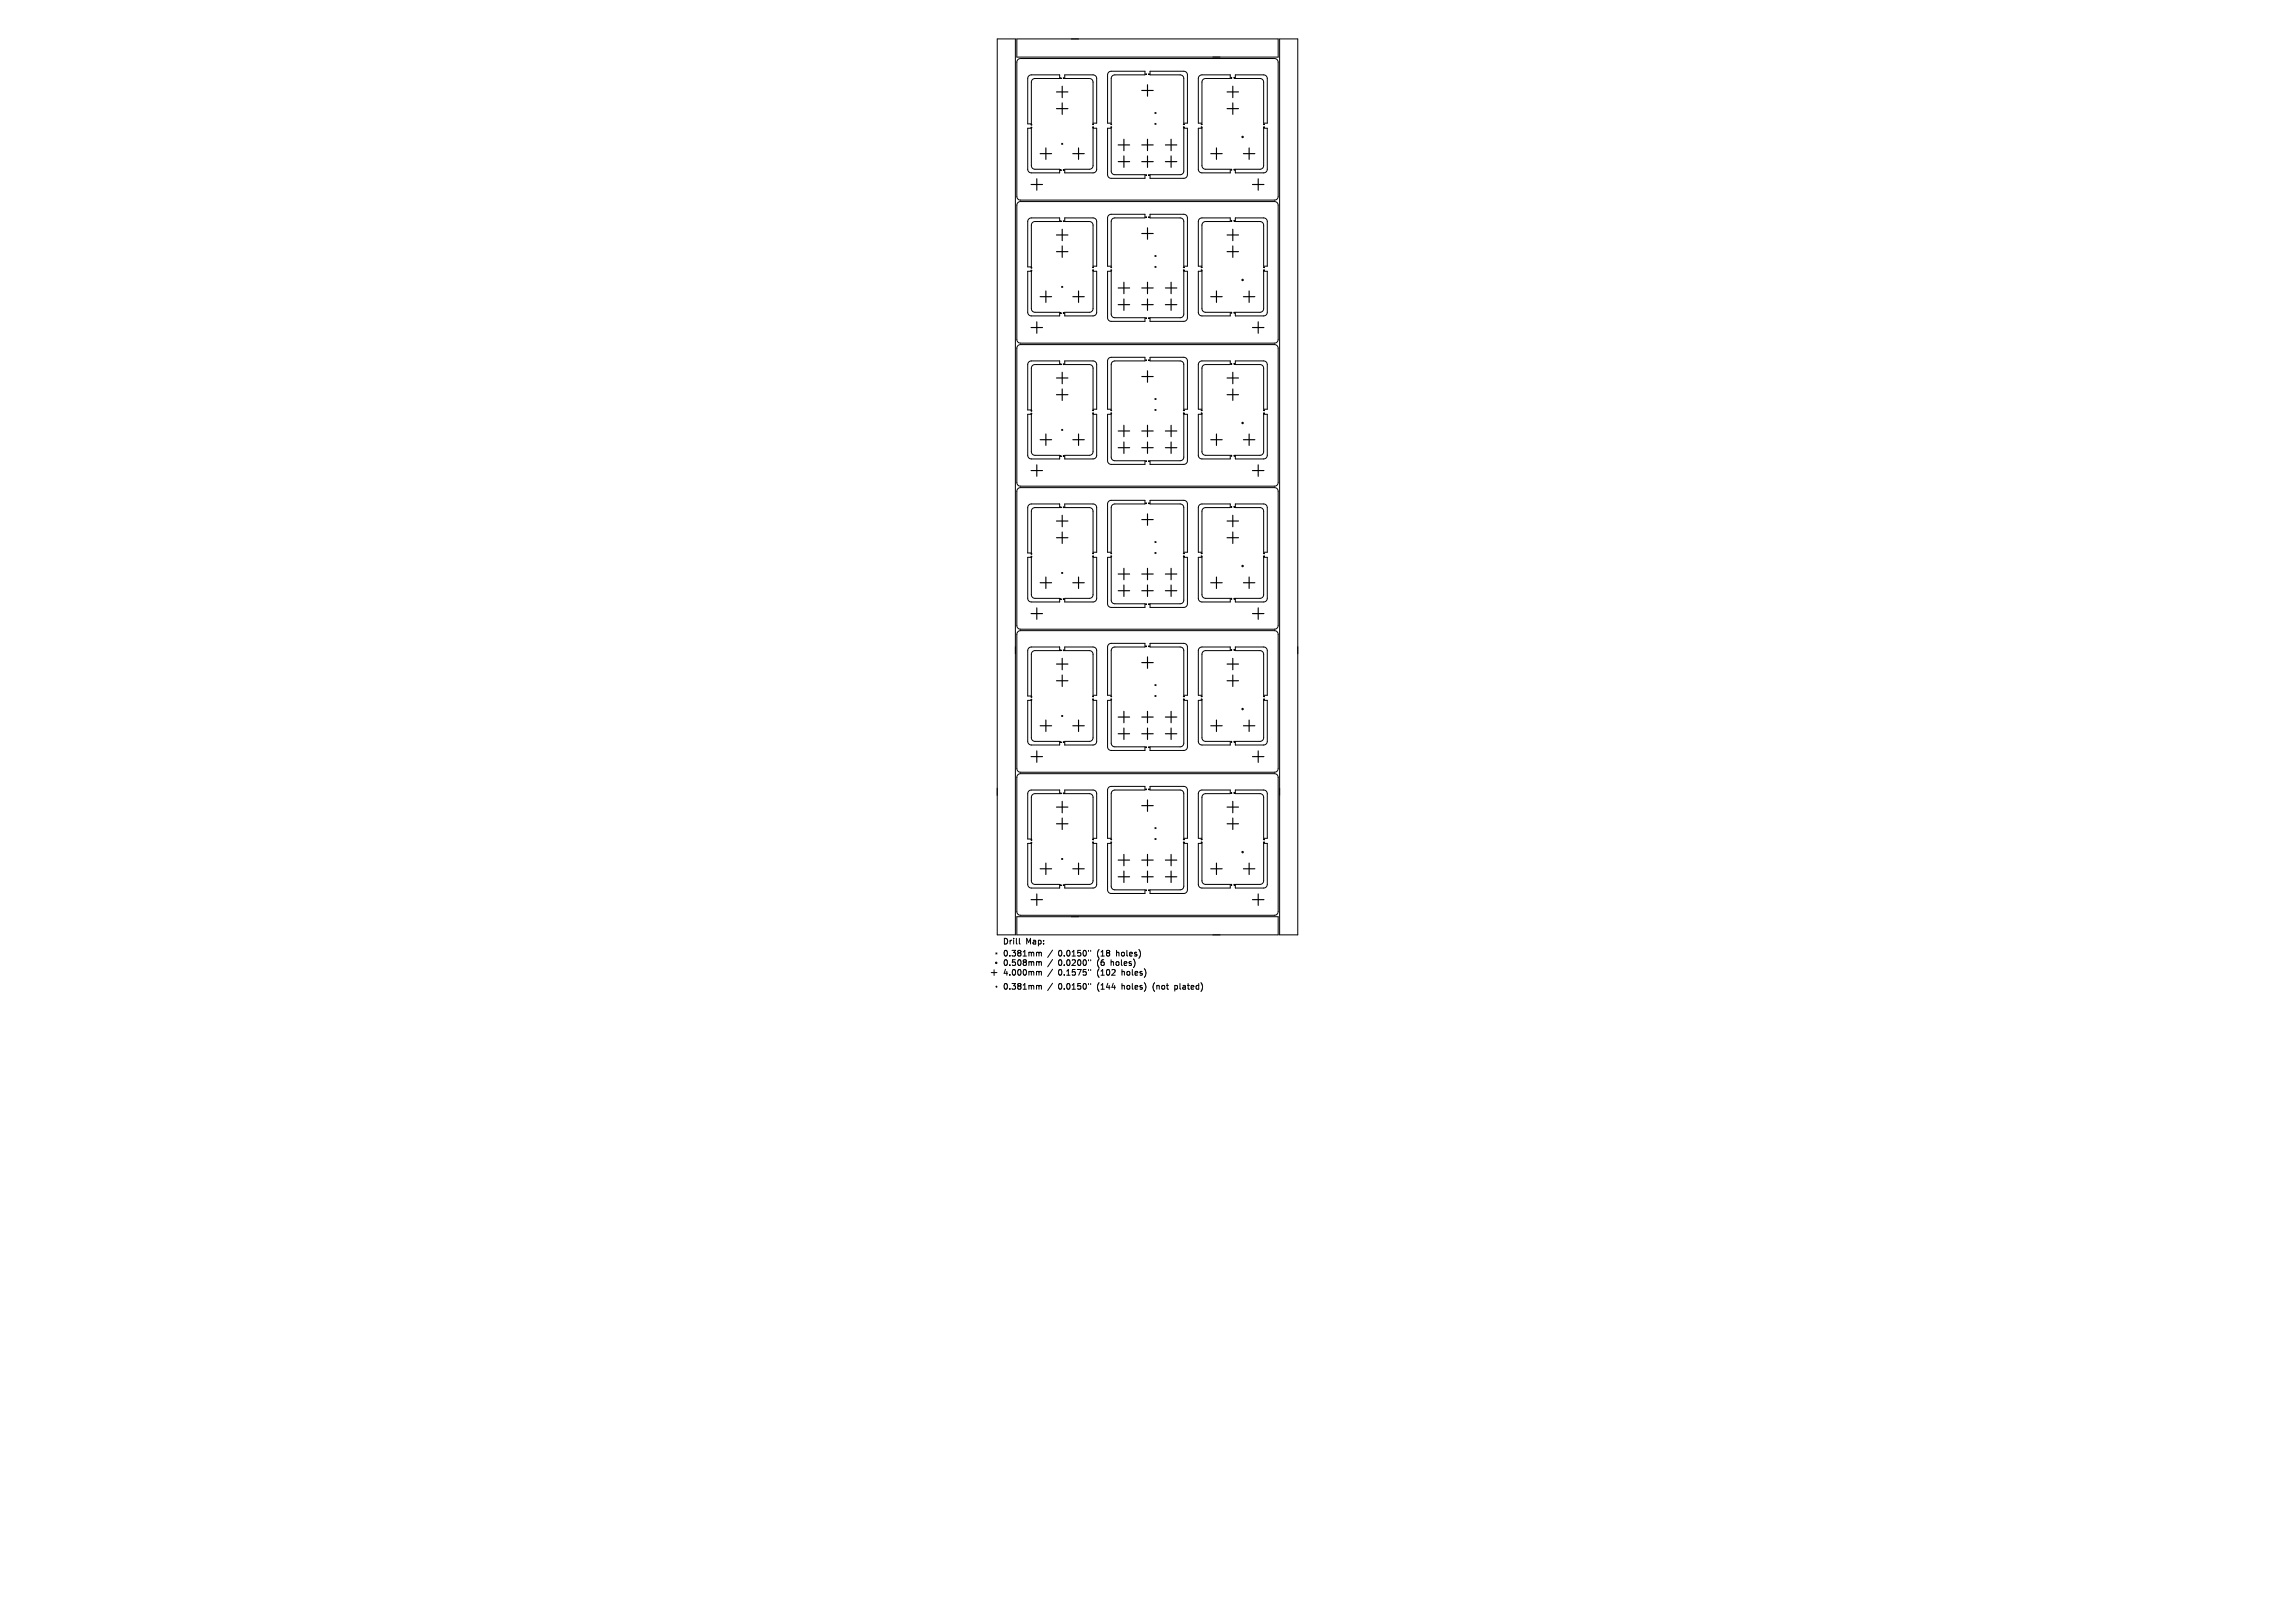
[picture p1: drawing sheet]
<svg xmlns="http://www.w3.org/2000/svg" width="297mm" height="210mm" viewBox="0 0 297 210" stroke-linecap="round" stroke-linejoin="round" font-family="sans-serif">
<defs><g id="words">
<g font-size="1">
<text x="129.8" y="122.3">Drill</text>
<text x="129.8" y="123.9">0.381mm</text>
<text x="129.8" y="125.1">0.508mm</text>
<text x="132.7" y="122.3">Map:</text>
<text x="136.9" y="123.9">0.0150&quot;</text>
<text x="136.9" y="125.1">0.0200&quot;</text>
<text x="142" y="123.9">(18</text>
<text x="142" y="125.1">(6</text>
<text x="143.9" y="125.1">holes)</text>
<text x="144.6" y="123.9">holes)</text>
<text x="129.8" y="126.3">4.000mm</text>
<text x="129.8" y="128.1">0.381mm</text>
<text x="136.9" y="126.3">0.1575&quot;</text>
<text x="136.9" y="128.1">0.0150&quot;</text>
<text x="142" y="126.3">(102</text>
<text x="142" y="128.1">(144</text>
<text x="145.3" y="126.3">holes)</text>
<text x="145.3" y="128.1">holes)</text>
<text x="149.4" y="128.1">(not</text>
<text x="152.3" y="128.1">plated)</text>
</g>
</g></defs>
<g fill="none" stroke="#000" stroke-width=".13">
<path d="M129.1 5h2.3v116h-2.3zM131.6 5h33.8v2.4h-33.8zM131.7 7.7l.4-.1h32.8a.47 .47 0 0 1 .5 .4v17.4a.47 .47 0 0 1-.5 .5h-32.8a.47 .47 0 0 1-.5-.5v-17.4zM133 16.6h.5v4.8a.47 .47 0 0 0 .4 .5h3.2v.5h-3.6a.47 .47 0 0 1-.5-.5zM133.1 9.8l.4-.1h3.6v.5h-3.2a.47 .47 0 0 0-.4 .4v5.4h-.5v-5.8zM133.4 16.1h.1v.1h-.1zM133.4 16.4h.1v.1h-.1zM137.2 10.1h.1v.1h-.1zM137.4 18.5l.1 .2M137.5 18.5l-.1 .2M137.6 10.1h.1v.1h-.1zM137.8 9.7h3.7a.47 .47 0 0 1 .4 .5v5.7h-.4v-5.3a.47 .47 0 0 0-.5-.4h-3.2z"/>
<path d="M141.4 16h.1v.1h-.1zM141.4 16.4h.1v.1h-.1zM141.5 16.6h.4v5.3a.47 .47 0 0 1-.4 .5h-3.7v-.5h3.2a.47 .47 0 0 0 .5-.5zM143.3 16.6h.5v5.5a.47 .47 0 0 0 .5 .5h3.9v.5h-4.4a.47 .47 0 0 1-.5-.5zM143.5 9.4l.3-.2h4.4v.5h-3.9a.47 .47 0 0 0-.5 .5v5.7h-.5v-6.2zM143.8 16h.1v.1h-.1zM143.8 16.4h.1v.1h-.1zM148.3 9.5h.1v.1h-.1zM148.6 9.5h.1v.1h-.1zM148.8 9.2h4.4a.47 .47 0 0 1 .5 .5v6.2h-.5v-5.7a.47 .47 0 0 0-.5-.5h-3.9zM149.5 14.5l.1 .2M149.5 16l.1 .1"/>
<path d="M149.6 14.5l-.1 .2M149.6 16l-.1 .1M153.1 16h.1v.1h-.1zM153.1 16.4h.1v.1h-.1zM153.2 16.6h.5v6a.47 .47 0 0 1-.5 .5h-4.4v-.5h3.9a.47 .47 0 0 0 .5-.5zM155.1 16.6h.4v4.8a.47 .47 0 0 0 .5 .5h3.2v.5h-3.7a.47 .47 0 0 1-.4-.5zM155.2 9.8l.3-.1h3.7v.5h-3.2a.47 .47 0 0 0-.5 .4v5.3h-.4v-5.7zM155.5 16v.1zM155.5 16.4v.1zM159.3 10h.1v.1h-.1zM159.7 10h.1v.1h-.1zM159.9 9.7h3.6a.47 .47 0 0 1 .5 .5v5.7h-.5v-5.3a.47 .47 0 0 0-.4-.4h-3.2z"/>
<path d="M163.5 16h.1v.1h-.1zM163.5 16.4h.1v.1h-.1zM163.5 16.6h.5v5.3a.47 .47 0 0 1-.5 .5h-3.6v-.5h3.2a.47 .47 0 0 0 .4-.5zM165.6 5h2.3v116h-2.3zM131.7 26.2l.4-.1h32.8a.47 .47 0 0 1 .5 .5v17.3a.47 .47 0 0 1-.5 .5h-32.8a.47 .47 0 0 1-.5-.5v-17.3zM133 35.1h.5v4.8a.47 .47 0 0 0 .4 .5h3.2v.5h-3.6a.47 .47 0 0 1-.5-.5zM133.1 28.4l.4-.2h3.6v.5h-3.2a.47 .47 0 0 0-.4 .4v5.4h-.5v-5.8zM133.4 34.6h.1v.1h-.1zM133.4 35h.1v.1h-.1zM137.2 21.9h.1v.1h-.1zM137.2 28.6h.1v.1h-.1zM137.4 37l.1 .2"/>
<path d="M137.5 37l-.1 .2M137.6 21.9h.1v.1h-.1zM137.6 28.6h.1v.1h-.1zM137.8 28.2h3.7a.47 .47 0 0 1 .4 .5v5.7h-.4v-5.3a.47 .47 0 0 0-.5-.4h-3.2zM141.4 34.5h.1v.1h-.1zM141.4 34.9h.1v.1h-.1zM141.5 35.1h.4v5.3a.47 .47 0 0 1-.4 .5h-3.7v-.5h3.2a.47 .47 0 0 0 .5-.5zM143.3 35.1h.5v5.5a.47 .47 0 0 0 .5 .5h3.9v.5h-4.4a.47 .47 0 0 1-.5-.5zM143.5 27.9l.3-.2h4.4v.5h-3.9a.47 .47 0 0 0-.5 .5v5.7h-.5v-6.2zM143.8 34.5h.1v.1h-.1zM143.8 34.9h.1v.1h-.1zM148.3 22.6h.1v.1h-.1z"/>
<path d="M148.3 28.1h.1v.1h-.1zM148.6 22.6h.1v.1h-.1zM148.6 28.1h.1v.1h-.1zM148.8 27.7h4.4a.47 .47 0 0 1 .5 .5v6.2h-.5v-5.7a.47 .47 0 0 0-.5-.5h-3.9zM149.5 33.1l.1 .1M149.5 34.5l.1 .1M149.6 33.1l-.1 .1M149.6 34.5l-.1 .1M153.1 34.5h.1v.1h-.1zM153.1 34.9h.1v.1h-.1zM153.2 35.1h.5v6a.47 .47 0 0 1-.5 .5h-4.4v-.5h3.9a.47 .47 0 0 0 .5-.5zM155.1 35.1h.4v4.8a.47 .47 0 0 0 .5 .5h3.2v.5h-3.7a.47 .47 0 0 1-.4-.5z"/>
<path d="M155.2 28.4l.3-.2h3.7v.5h-3.2a.47 .47 0 0 0-.5 .4v5.3h-.4v-5.7zM155.5 34.5v.1zM155.5 34.9v.1zM159.3 21.9h.1v.1h-.1zM159.3 28.5h.1v.1h-.1zM159.7 21.9h.1v.1h-.1zM159.7 28.5h.1v.1h-.1zM159.9 28.2h3.6a.47 .47 0 0 1 .5 .5v5.7h-.5v-5.3a.47 .47 0 0 0-.4-.4h-3.2zM163.5 34.5h.1v.1h-.1zM163.5 34.9h.1v.1h-.1zM163.5 35.1h.5v5.3a.47 .47 0 0 1-.5 .5h-3.6v-.5h3.2a.47 .47 0 0 0 .4-.5zM131.7 44.7l.4-.1h32.8a.47 .47 0 0 1 .5 .5v17.3a.47 .47 0 0 1-.5 .5h-32.8a.47 .47 0 0 1-.5-.5v-17.3z"/>
<path d="M133 53.6h.5v4.8a.47 .47 0 0 0 .4 .5h3.2v.5h-3.6a.47 .47 0 0 1-.5-.5zM133.1 46.9l.4-.2h3.6v.5h-3.2a.47 .47 0 0 0-.4 .4v5.4h-.5v-5.8zM133.4 53.1h.1v.1h-.1zM133.4 53.5h.1v.1h-.1zM137.2 40.5h.1v.1h-.1zM137.2 47.1h.1v.1h-.1zM137.2 59h.1v.1h-.1zM137.4 55.6l.1 .1M137.5 55.6l-.1 .1M137.6 40.5h.1v.1h-.1zM137.6 47.1h.1v.1h-.1zM137.6 59h.1v.1h-.1z"/>
<path d="M137.8 46.7h3.7a.47 .47 0 0 1 .4 .5v5.7h-.4v-5.3a.47 .47 0 0 0-.5-.4h-3.2zM141.4 53h.1v.1h-.1zM141.4 53.4h.1v.1h-.1zM141.5 53.6h.4v5.3a.47 .47 0 0 1-.4 .5h-3.7v-.5h3.2a.47 .47 0 0 0 .5-.5zM143.3 53.6h.5v5.6a.47 .47 0 0 0 .5 .4h3.9v.5h-4.4a.47 .47 0 0 1-.5-.5zM143.5 46.4l.3-.2h4.4v.5h-3.9a.47 .47 0 0 0-.5 .5v5.7h-.5v-6.2zM143.8 53h.1v.1h-.1zM143.8 53.4h.1v.1h-.1zM148.3 41.1h.1v.1h-.1zM148.3 46.6h.1v.1h-.1zM148.3 59.6h.1v.1h-.1zM148.6 41.1h.1v.1h-.1z"/>
<path d="M148.6 46.6h.1v.1h-.1zM148.6 59.6h.1v.1h-.1zM148.8 46.2h4.4a.47 .47 0 0 1 .5 .5v6.2h-.5v-5.7a.47 .47 0 0 0-.5-.5h-3.9zM149.5 51.6l.1 .1M149.5 53l.1 .1M149.6 51.6l-.1 .1M149.6 53l-.1 .1M153.1 53h.1v.1h-.1zM153.1 53.4h.1v.1h-.1zM153.2 53.6h.5v6a.47 .47 0 0 1-.5 .5h-4.4v-.5h3.9a.47 .47 0 0 0 .5-.4zM155.1 53.6h.4v4.8a.47 .47 0 0 0 .5 .5h3.2v.5h-3.7a.47 .47 0 0 1-.4-.5zM155.2 46.9l.3-.2h3.7v.5h-3.2a.47 .47 0 0 0-.5 .4v5.3h-.4v-5.7z"/>
<path d="M155.5 53v.1zM155.5 53.4v.1zM159.3 40.4h.1v.1h-.1zM159.3 47h.1v.1h-.1zM159.3 58.9h.1v.1h-.1zM159.7 40.4h.1v.1h-.1zM159.7 47h.1v.1h-.1zM159.7 58.9h.1v.1h-.1zM159.9 46.7h3.6a.47 .47 0 0 1 .5 .5v5.7h-.5v-5.3a.47 .47 0 0 0-.4-.4h-3.2zM163.5 53h.1v.1h-.1zM163.5 53.4h.1v.1h-.1zM163.5 53.6h.5v5.3a.47 .47 0 0 1-.5 .5h-3.6v-.5h3.2a.47 .47 0 0 0 .4-.5z"/>
<path d="M131.7 63.3l.4-.2h32.8a.47 .47 0 0 1 .5 .5v17.3a.47 .47 0 0 1-.5 .5h-32.8a.47 .47 0 0 1-.5-.5v-17.3zM133 72.1h.5v4.9a.47 .47 0 0 0 .4 .4h3.2v.5h-3.6a.47 .47 0 0 1-.5-.5zM133.1 65.4l.4-.2h3.6v.5h-3.2a.47 .47 0 0 0-.4 .4v5.5h-.5v-5.9zM133.4 71.6h.1v.1h-.1zM133.4 72h.1v.1h-.1zM137.2 65.6h.1v.1h-.1zM137.2 77.5h.1v.1h-.1zM137.4 74.1l.1 .1M137.5 74.1l-.1 .1M137.6 65.6h.1v.1h-.1zM137.6 77.5h.1v.1h-.1zM137.8 65.2h3.7a.47 .47 0 0 1 .4 .5v5.8h-.4v-5.4a.47 .47 0 0 0-.5-.4h-3.2z"/>
<path d="M141.4 71.5h.1v.1h-.1zM141.4 71.9h.1v.1h-.1zM141.5 72.1h.4v5.3a.47 .47 0 0 1-.4 .5h-3.7v-.5h3.2a.47 .47 0 0 0 .5-.4zM143.3 72.1h.5v5.6a.47 .47 0 0 0 .5 .4h3.9v.5h-4.4a.47 .47 0 0 1-.5-.5zM143.5 64.9l.3-.2h4.4v.5h-3.9a.47 .47 0 0 0-.5 .5v5.8h-.5v-6.3zM143.8 71.5h.1v.1h-.1zM143.8 71.9h.1v.1h-.1zM148.3 65.1h.1v.1h-.1zM148.3 78.1h.1v.1h-.1zM148.6 65.1h.1v.1h-.1zM148.6 78.1h.1v.1h-.1zM148.8 64.7h4.4a.47 .47 0 0 1 .5 .5v6.3h-.5v-5.8a.47 .47 0 0 0-.5-.5h-3.9z"/>
<path d="M149.5 70.1l.1 .1M149.5 71.5l.1 .1M149.6 70.1l-.1 .1M149.6 71.5l-.1 .1M153.1 71.5h.1v.1h-.1zM153.1 71.9h.1v.1h-.1zM153.2 72.1h.5v6a.47 .47 0 0 1-.5 .5h-4.4v-.5h3.9a.47 .47 0 0 0 .5-.4zM155.1 72.1h.4v4.9a.47 .47 0 0 0 .5 .4h3.2v.5h-3.7a.47 .47 0 0 1-.4-.5zM155.2 65.4l.3-.2h3.7v.5h-3.2a.47 .47 0 0 0-.5 .4v5.4h-.4v-5.8zM155.5 71.5v.1zM155.5 71.9v.1zM159.3 65.5h.1v.1h-.1z"/>
<path d="M159.3 77.4h.1v.1h-.1zM159.7 65.5h.1v.1h-.1zM159.7 77.4h.1v.1h-.1zM159.9 65.2h3.6a.47 .47 0 0 1 .5 .5v5.8h-.5v-5.4a.47 .47 0 0 0-.4-.4h-3.2zM163.5 71.5h.1v.1h-.1zM163.5 71.9h.1v.1h-.1zM163.5 72.1h.5v5.3a.47 .47 0 0 1-.5 .5h-3.6v-.5h3.2a.47 .47 0 0 0 .4-.4zM131.7 81.8l.4-.2h32.8a.47 .47 0 0 1 .5 .5v17.4a.47 .47 0 0 1-.5 .4h-32.8a.47 .47 0 0 1-.5-.4v-17.4zM133 90.6h.5v4.9a.47 .47 0 0 0 .4 .4h3.2v.5h-3.6a.47 .47 0 0 1-.5-.5zM133.1 83.9l.4-.2h3.6v.5h-3.2a.47 .47 0 0 0-.4 .5v5.4h-.5v-5.9zM133.4 90.1h.1v.1h-.1zM133.4 90.5h.1v.1h-.1z"/>
<path d="M137.2 84.1h.1v.1h-.1zM137.2 96h.1v.1h-.1zM137.4 92.6l.1 .1M137.5 92.6l-.1 .1M137.6 84.1h.1v.1h-.1zM137.6 96h.1v.1h-.1zM137.8 83.7h3.7a.47 .47 0 0 1 .4 .5v5.8h-.4v-5.3a.47 .47 0 0 0-.5-.5h-3.2zM141.4 90.1h.1v.1h-.1zM141.4 90.4h.1v.1h-.1zM141.5 90.6h.4v5.3a.47 .47 0 0 1-.4 .5h-3.7v-.5h3.2a.47 .47 0 0 0 .5-.4zM143.3 90.6h.5v5.6a.47 .47 0 0 0 .5 .4h3.9v.5h-4.4a.47 .47 0 0 1-.5-.5zM143.5 83.4l.3-.2h4.4v.5h-3.9a.47 .47 0 0 0-.5 .5v5.8h-.5v-6.3z"/>
<path d="M143.8 90.1h.1v.1h-.1zM143.8 90.4h.1v.1h-.1zM148.3 83.6h.1v.1h-.1zM148.3 96.6h.1v.1h-.1zM148.6 83.6h.1v.1h-.1zM148.6 96.6h.1v.1h-.1zM148.8 83.2h4.4a.47 .47 0 0 1 .5 .5v6.3h-.5v-5.8a.47 .47 0 0 0-.5-.5h-3.9zM149.5 88.6l.1 .1M149.5 90l.1 .1M149.6 88.6l-.1 .1M149.6 90l-.1 .1M153.1 90.1h.1v.1h-.1z"/>
<path d="M153.1 90.4h.1v.1h-.1zM153.2 90.6h.5v6a.47 .47 0 0 1-.5 .5h-4.4v-.5h3.9a.47 .47 0 0 0 .5-.4zM155.1 90.6h.4v4.9a.47 .47 0 0 0 .5 .4h3.2v.5h-3.7a.47 .47 0 0 1-.4-.5zM155.2 83.9l.3-.2h3.7v.5h-3.2a.47 .47 0 0 0-.5 .5v5.3h-.4v-5.8zM155.5 90.1v.1zM155.5 90.4v.1zM159.3 84h.1v.1h-.1zM159.3 95.9h.1v.1h-.1zM159.7 84h.1v.1h-.1zM159.7 95.9h.1v.1h-.1zM159.9 83.7h3.6a.47 .47 0 0 1 .5 .5v5.8h-.5v-5.3a.47 .47 0 0 0-.4-.5h-3.2zM163.5 90.1h.1v.1h-.1z"/>
<path d="M163.5 90.4h.1v.1h-.1zM163.5 90.6h.5v5.3a.47 .47 0 0 1-.5 .5h-3.6v-.5h3.2a.47 .47 0 0 0 .4-.4zM131.6 118.6h33.8v2.4h-33.8zM131.7 100.3l.4-.2h32.8a.47 .47 0 0 1 .5 .5v17.4a.47 .47 0 0 1-.5 .4h-32.8a.47 .47 0 0 1-.5-.4v-17.4zM133 109.1h.5v4.9a.47 .47 0 0 0 .4 .4h3.2v.5h-3.6a.47 .47 0 0 1-.5-.5zM133.1 102.4l.4-.2h3.6v.5h-3.2a.47 .47 0 0 0-.4 .5v5.4h-.5v-5.9zM133.4 108.6h.1v.1h-.1zM133.4 109h.1v.1h-.1zM137.2 102.6h.1v.1h-.1zM137.2 114.5h.1v.1h-.1zM137.4 111.1l.1 .1M137.5 111.1l-.1 .1"/>
<path d="M137.6 102.6h.1v.1h-.1zM137.6 114.5h.1v.1h-.1zM137.8 102.2h3.7a.47 .47 0 0 1 .4 .5v5.8h-.4v-5.3a.47 .47 0 0 0-.5-.5h-3.2zM141.4 108.6h.1v.1h-.1zM141.4 108.9h.1v.1h-.1zM141.5 109.1h.4v5.3a.47 .47 0 0 1-.4 .5h-3.7v-.5h3.2a.47 .47 0 0 0 .5-.4zM143.3 109.1h.5v5.6a.47 .47 0 0 0 .5 .4h3.9v.5h-4.4a.47 .47 0 0 1-.5-.5zM143.5 101.9l.3-.1h4.4v.4h-3.9a.47 .47 0 0 0-.5 .5v5.8h-.5v-6.3zM143.8 108.6h.1v.1h-.1zM143.8 108.9h.1v.1h-.1zM148.3 102.1h.1v.1h-.1zM148.3 115.1h.1v.1h-.1z"/>
<path d="M148.6 102.1h.1v.1h-.1zM148.6 115.1h.1v.1h-.1zM148.8 101.8h4.4a.47 .47 0 0 1 .5 .4v6.3h-.5v-5.8a.47 .47 0 0 0-.5-.5h-3.9zM149.5 107.1l.1 .1M149.5 108.5l.1 .1M149.6 107.1l-.1 .1M149.6 108.5l-.1 .1M153.1 108.6h.1v.1h-.1zM153.1 108.9h.1v.1h-.1zM153.2 109.1h.5v6a.47 .47 0 0 1-.5 .5h-4.4v-.5h3.9a.47 .47 0 0 0 .5-.4zM155.1 109.1h.4v4.9a.47 .47 0 0 0 .5 .4h3.2v.5h-3.7a.47 .47 0 0 1-.4-.5zM155.2 102.4l.3-.2h3.7v.5h-3.2a.47 .47 0 0 0-.5 .5v5.3h-.4v-5.8z"/>
<path d="M155.5 108.6v.1zM155.5 108.9v.1zM159.3 102.6h.1v.1h-.1zM159.3 114.4h.1v.1h-.1zM159.7 102.6h.1v.1h-.1zM159.7 114.4h.1v.1h-.1zM159.9 102.2h3.6a.47 .47 0 0 1 .5 .5v5.8h-.5v-5.3a.47 .47 0 0 0-.4-.5h-3.2zM163.5 108.6h.1v.1h-.1zM163.5 108.9h.1v.1h-.1zM163.5 109.1h.5v5.3a.47 .47 0 0 1-.5 .5h-3.6v-.5h3.2a.47 .47 0 0 0 .4-.4zM128.3 125.8h.7M128.6 125.5v.7"/>
<path d="M128.9 123.3l.1 .1M128.9 127.6h.1v.1h-.1zM129 123.3l-.1 .1M131.9 121.4v.7l.1 .1M134.2 123.2l.3 .1M134.2 124.4l.3 .1M134.2 125.7l.3 .1M134.2 127.5l.3 .1M134.5 123.3l.1-.1 .1 .1 .1 .4M134.5 123.3v.4M134.5 124.5v.4M134.5 125.8v.4"/>
<path d="M134.5 127.6v.4M134.5 124.5l.1-.1 .1 .1 .1 .4M134.5 125.8l.1-.1h.1l.1 .5M134.5 127.6l.1-.1h.1l.1 .5M136.2 122.9l-.6 1M136.2 124.1l-.6 1M136.2 125.4l-.6 1M136.2 127.2l-.6 1M140.9 123v.1M140.9 124.2v.1M140.9 125.4v.2M140.9 127.3v.1"/>
<path d="M141.1 123v.1M141.1 124.2v.1M141.1 125.4v.2M141.1 127.3v.1"/>
<circle cx="160.8" cy="17.7" r=".09"/>
<circle cx="160.8" cy="36.2" r=".09"/>
<circle cx="160.8" cy="54.7" r=".09"/>
<circle cx="160.8" cy="73.2" r=".09"/>
<circle cx="160.8" cy="91.7" r=".09"/>
<circle cx="160.8" cy="110.3" r=".09"/>
<circle cx="128.9" cy="124.6" r=".09"/>
</g>
<g fill="none" stroke="#000" stroke-width=".15">
<path d="M134.6 19.9h1.5M135.3 19.1v1.5M136.7 11.9h1.5M136.7 14.1h1.5M137.5 11.2v1.4M137.5 13.3v1.5M138.8 19.9h1.5M139.6 19.1v1.5M144.7 18.8h1.5M145.4 18v1.5M147.8 18.8h1.4M147.8 11.7h1.4"/>
<path d="M148.5 11v1.4M148.5 18v1.5M150.8 18.8h1.5M151.6 18v1.5M156.7 19.9h1.5M157.4 19.1v1.5M158.8 11.9h1.5M158.8 14.1h1.5M159.5 11.2v1.4M159.5 13.3v1.5M160.9 19.9h1.5M161.7 19.1v1.5"/>
<path d="M133.4 23.9h1.5M134.2 23.1v1.5M134.6 38.4h1.5M135.3 37.6v1.5M136.7 30.4h1.5M136.7 32.6h1.5M137.5 29.7v1.4M137.5 31.8v1.5M138.8 38.4h1.5M139.6 37.6v1.5M144.7 20.9h1.5M144.7 37.3h1.5"/>
<path d="M144.7 39.4h1.5M145.4 20.2v1.5M145.4 36.5v1.5M145.4 38.7v1.5M147.8 20.9h1.4M147.8 37.3h1.4M147.8 39.4h1.4M147.8 30.2h1.4M148.5 20.2v1.5M148.5 29.5v1.5M148.5 36.5v1.5M148.5 38.7v1.5"/>
<path d="M150.8 20.9h1.5M150.8 37.3h1.5M150.8 39.4h1.5M151.6 20.2v1.5M151.6 36.5v1.5M151.6 38.7v1.5M156.7 38.4h1.5M157.4 37.6v1.5M158.8 30.4h1.5M158.8 32.6h1.5M159.5 29.7v1.4M159.5 31.8v1.5"/>
<path d="M160.9 38.4h1.5M161.7 37.6v1.5M162.1 23.9h1.5M162.8 23.1v1.5M133.4 42.4h1.5M134.2 41.6v1.5M134.6 56.9h1.5M135.3 56.2v1.4M136.7 48.9h1.5M136.7 51.1h1.5M137.5 48.2v1.5M137.5 50.3v1.5"/>
<path d="M138.8 56.9h1.5M139.6 56.2v1.4M144.7 55.8h1.5M144.7 57.9h1.5M145.4 55v1.5M145.4 57.2v1.5M147.8 55.8h1.4M147.8 57.9h1.4M147.8 48.7h1.4M148.5 48v1.5M148.5 55v1.5M148.5 57.2v1.5"/>
<path d="M150.8 55.8h1.5M150.8 57.9h1.5M151.6 55v1.5M151.6 57.2v1.5M156.7 56.9h1.5M157.4 56.2v1.4M158.8 48.9h1.5M158.8 51.1h1.5M159.5 48.2v1.5M159.5 50.3v1.5M160.9 56.9h1.5M161.7 56.2v1.4"/>
<path d="M162.1 42.4h1.5M162.8 41.6v1.5M133.4 60.9h1.5M133.4 79.4h1.5M134.2 60.1v1.5M134.2 78.7v1.4M134.6 75.4h1.5M135.3 74.7v1.4M136.7 67.4h1.5M136.7 69.6h1.5M137.5 66.7v1.5M137.5 68.8v1.5"/>
<path d="M138.8 75.4h1.5M139.6 74.7v1.4M144.7 74.3h1.5M144.7 76.4h1.5M145.4 73.5v1.5M145.4 75.7v1.5M147.8 74.3h1.4M147.8 76.4h1.4M147.8 67.2h1.4M148.5 66.5v1.5M148.5 73.5v1.5M148.5 75.7v1.5"/>
<path d="M150.8 74.3h1.5M150.8 76.4h1.5M151.6 73.5v1.5M151.6 75.7v1.5M156.7 75.4h1.5M157.4 74.7v1.4M158.8 67.4h1.5M158.8 69.6h1.5M159.5 66.7v1.5M159.5 68.8v1.5M160.9 75.4h1.5M161.7 74.7v1.4"/>
<path d="M162.1 60.9h1.5M162.1 79.4h1.5M162.8 60.1v1.5M162.8 78.7v1.4M133.4 97.9h1.5M134.2 97.2v1.4M134.6 93.9h1.5M135.3 93.2v1.5M136.7 85.9h1.5M136.7 88.1h1.5M137.5 85.2v1.5M137.5 87.3v1.5"/>
<path d="M138.8 93.9h1.5M139.6 93.2v1.5M144.7 92.8h1.5M144.7 94.9h1.5M145.4 92v1.5M145.4 94.2v1.5M147.8 92.8h1.4M147.8 94.9h1.4M147.8 85.7h1.4M148.5 85v1.5M148.5 92v1.5M148.5 94.2v1.5"/>
<path d="M150.8 92.8h1.5M150.8 94.9h1.5M151.6 92v1.5M151.6 94.2v1.5M156.7 93.9h1.5M157.4 93.2v1.5M158.8 85.9h1.5M158.8 88.1h1.5M159.5 85.2v1.5M159.5 87.3v1.5M160.9 93.9h1.5M161.7 93.2v1.5"/>
<path d="M162.1 97.9h1.5M162.8 97.2v1.4M133.4 116.4h1.5M134.2 115.7v1.5M134.6 112.4h1.5M135.3 111.7v1.5M136.7 104.4h1.5M136.7 106.6h1.5M137.5 103.7v1.5M137.5 105.9v1.4M138.8 112.4h1.5M139.6 111.7v1.5"/>
<path d="M144.7 111.3h1.5M144.7 113.5h1.5M145.4 110.6v1.4M145.4 112.7v1.5M147.8 111.3h1.4M147.8 113.5h1.4M147.8 104.2h1.4M148.5 103.5v1.5M148.5 110.6v1.4M148.5 112.7v1.5M150.8 111.3h1.5M150.8 113.5h1.5"/>
<path d="M151.6 110.6v1.4M151.6 112.7v1.5M156.7 112.4h1.5M157.4 111.7v1.5M158.8 104.4h1.5M158.8 106.6h1.5M159.5 103.7v1.5M159.5 105.9v1.4M160.9 112.4h1.5M161.7 111.7v1.5M162.1 116.4h1.5M162.8 115.7v1.5"/>
</g>
<use href="#words"/>
</svg>
